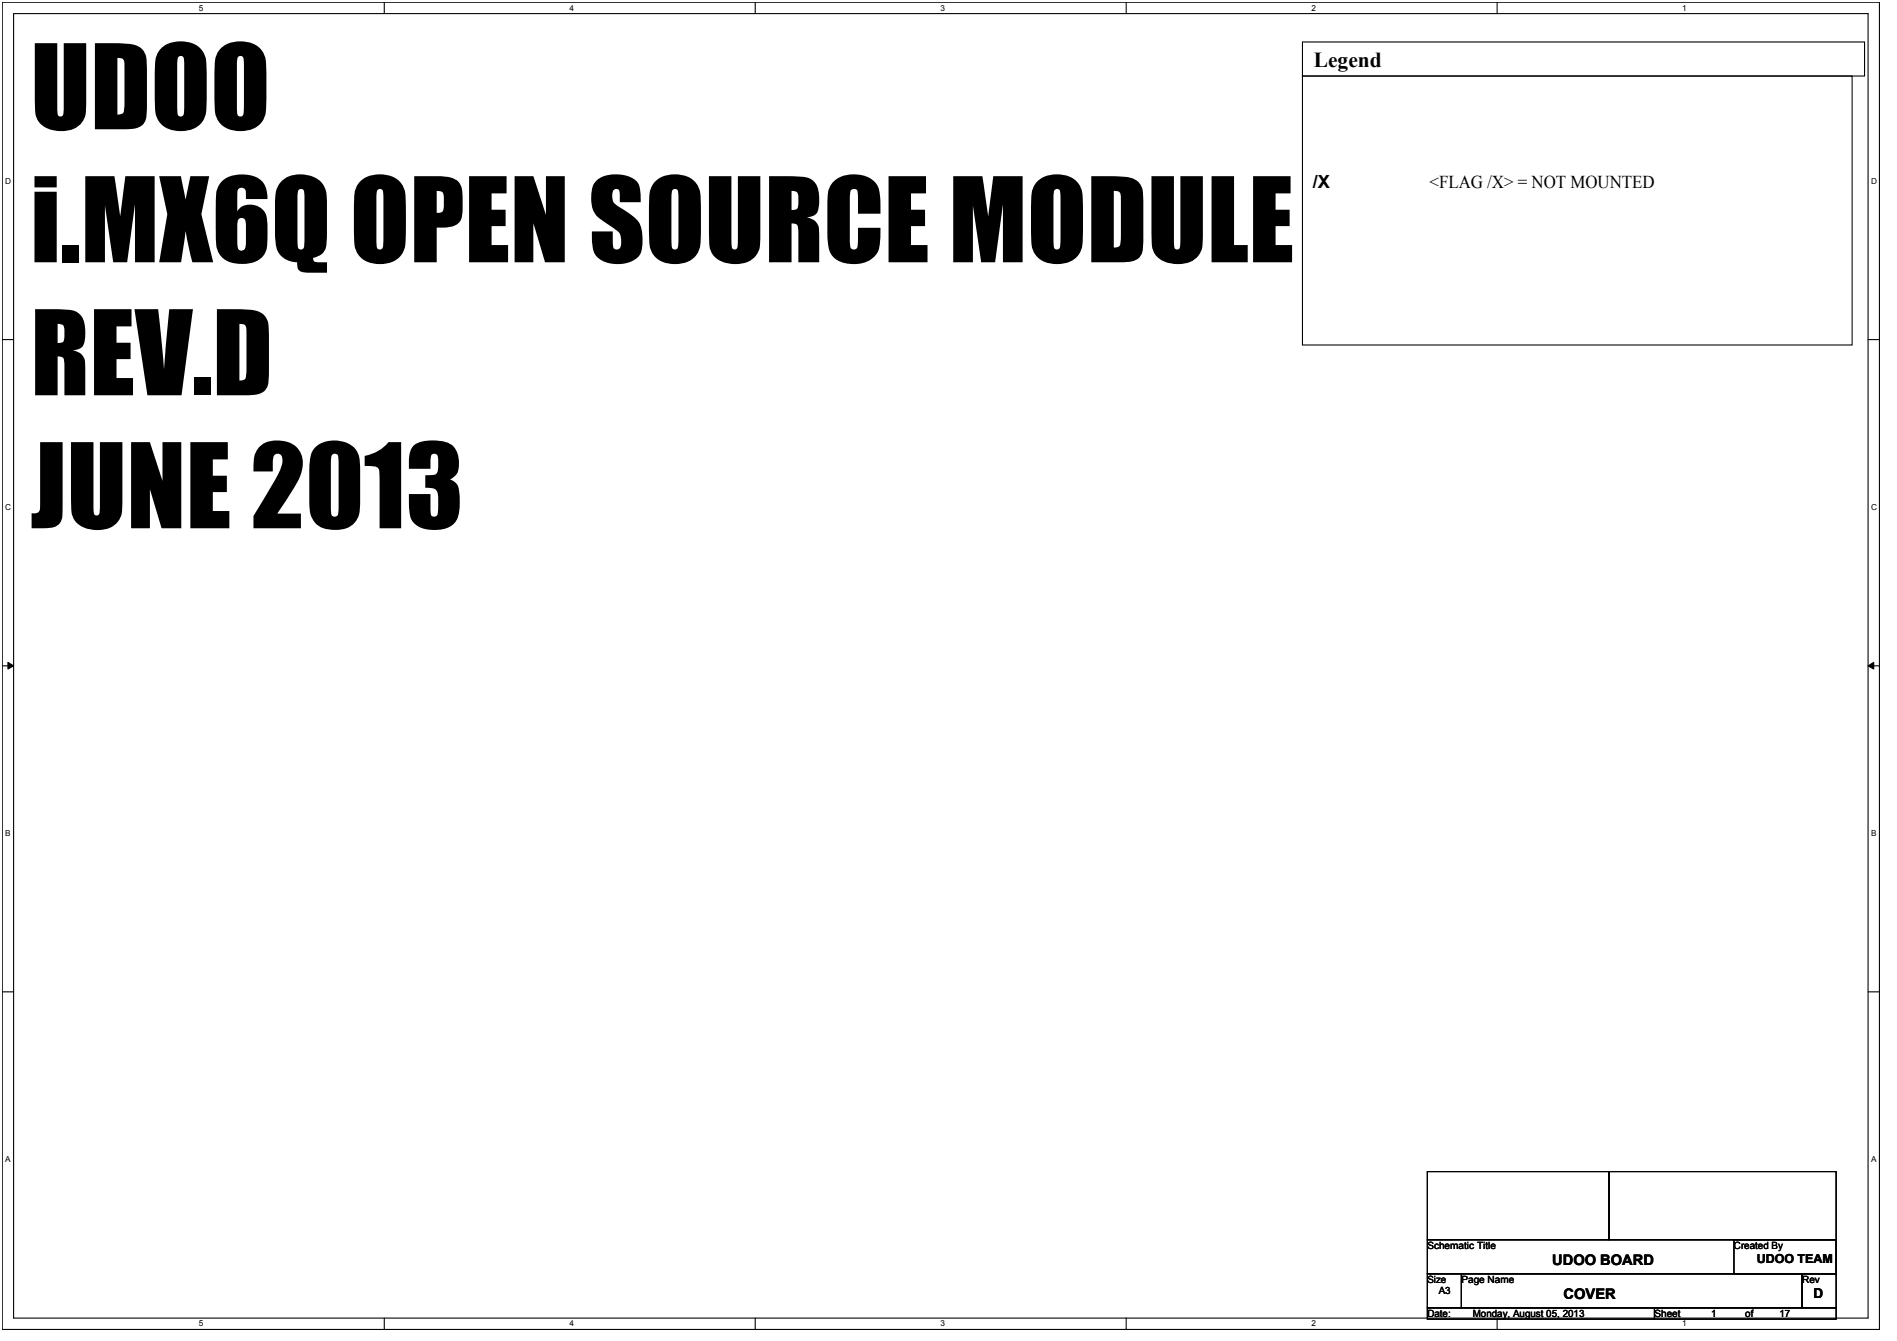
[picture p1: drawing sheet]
<svg xmlns="http://www.w3.org/2000/svg" width="297mm" height="210mm" viewBox="0 0 297 210" stroke-linecap="round" stroke-linejoin="round" font-family="sans-serif">
<defs><g id="words">
<g font-size="17.1">
<text x="4.8" y="20.2">UDOO</text>
<text x="4.8" y="41.1">i.MX6Q OPEN SOURCE MODULE</text>
<text x="4.8" y="61.9">REV.D</text>
<text x="4.8" y="82.7">JUNE 2013</text>
</g>
<text font-size="3.3" x="205.7" y="10.6">Legend</text>
<g font-size="2.8">
<text x="205.5" y="29.5">/X</text>
<text x="223.8" y="29.4">&lt;FLAG /X&gt; = NOT MOUNTED</text>
</g>
<g font-size="2.3">
<text x="243" y="198">UDOO BOARD</text>
<text x="244.8" y="203.4">COVER</text>
</g>
<text font-size="2.1" x="283.9" y="203.2">D</text>
<text font-size="1.9" x="275" y="197.7">UDOO TEAM</text>
<g font-size="1.6">
<text x="223.5" y="195.6">Schematic Title</text>
<text x="271.5" y="195.6">Created By</text>
<text x="223.5" y="200.9">Size</text>
<text x="225.3" y="202.7">A3</text>
<text x="228.8" y="200.9">Page Name</text>
<text x="282.1" y="200.9">Rev</text>
<text x="223.5" y="206.2">Date:</text>
<text x="230.6" y="206.2">Monday, August 05, 2013</text>
<text x="259" y="206.2">Sheet</text>
<text x="267.9" y="206.2">1</text>
<text x="273.3" y="206.2">of</text>
<text x="278.6" y="206.2">17</text>
</g>
<g font-size="1.3">
<text x="31.1" y="1.7">5</text>
<text x="89.2" y="1.7">4</text>
<text x="147.2" y="1.7">3</text>
<text x="205.3" y="1.7">2</text>
<text x="263.4" y="1.7">1</text>
<text x=".8" y="28.8">D</text>
<text x="292.9" y="28.8">D</text>
<text x=".8" y="79.8">C</text>
<text x="292.9" y="79.8">C</text>
<text x=".8" y="130.9">B</text>
<text x="292.9" y="130.9">B</text>
<text x=".8" y="182">A</text>
<text x="292.9" y="182">A</text>
<text x="31.1" y="207.7">5</text>
<text x="89.2" y="207.7">4</text>
<text x="147.2" y="207.7">3</text>
<text x="205.3" y="207.7">2</text>
<text x="263.4" y="207.7">1</text>
</g>
</g></defs>
<path d="M.4 .4h293.8v207.8h-293.8zM2.1 2.1h290.4v204.3h-290.4z" fill="none" stroke="#000" stroke-width=".17"/>
<g fill="#fff">
<path d="M31.1 .5h.7v1.4h-.7z"/>
<path d="M31.1 206.6h.7v1.4h-.7z"/>
</g>
<path d="M60.2 .4v1.7M60.2 206.4v1.8" fill="none" stroke="#000" stroke-width=".17"/>
<g fill="#fff">
<path d="M89.2 .5h.6v1.4h-.6z"/>
<path d="M89.2 206.6h.6v1.4h-.6z"/>
</g>
<path d="M118.2 .4v1.7M118.2 206.4v1.8" fill="none" stroke="#000" stroke-width=".17"/>
<g fill="#fff">
<path d="M147.2 .5h.7v1.4h-.7z"/>
<path d="M147.2 206.6h.7v1.4h-.7z"/>
</g>
<path d="M176.3 .4v1.7M176.3 206.4v1.8" fill="none" stroke="#000" stroke-width=".17"/>
<g fill="#fff">
<path d="M205.3 .5h.7v1.4h-.7z"/>
<path d="M205.3 206.6h.7v1.4h-.7z"/>
</g>
<path d="M234.4 .4v1.7M234.4 206.4v1.8" fill="none" stroke="#000" stroke-width=".17"/>
<g fill="#fff">
<path d="M263.4 .5h.7v1.4h-.7z"/>
<path d="M263.4 206.6h.7v1.4h-.7z"/>
<path d="M.8 27.7h.9v1.4h-.9z"/>
<path d="M292.9 27.7h.9v1.4h-.9z"/>
<path d="M.8 78.7h.9v1.4h-.9z"/>
<path d="M292.9 78.7h.9v1.4h-.9z"/>
</g>
<path d="M.4 53.2h1.7M292.5 53.2h1.7" fill="none" stroke="#000" stroke-width=".17"/>
<g fill="#fff">
<path d="M.8 129.8h.8v1.4h-.8z"/>
<path d="M292.9 129.8h.8v1.4h-.8z"/>
</g>
<path d="M.4 104.3h1.7M292.5 104.3h1.7" fill="none" stroke="#000" stroke-width=".17"/>
<path d="M1.2 103.7l.9 .6-.9 .5zM292.5 104.3l.9-.6v1.1z" fill="#000"/>
<path d="M1.2 103.7l.9 .6-.9 .5zM292.5 104.3l.9-.6v1.1z" fill="none" stroke="#000" stroke-width=".16"/>
<g fill="#fff">
<path d="M.8 180.8h.8v1.4h-.8z"/>
<path d="M292.9 180.8h.8v1.4h-.8z"/>
</g>
<g fill="none" stroke="#000" stroke-width=".17">
<path d="M203.9 6.6h88v5.3h-88zM203.9 11.9h86.1v42.1h-86.1zM.4 155.3h1.7M292.5 155.3h1.7M223.5 194.1h64v5.4h-64zM223.5 199.5h5.3v5.3h-5.3zM223.5 183.5h28.4v10.6h-28.4zM228.8 199.5h53.3v5.3h-53.3zM251.9 183.5h35.6v10.6h-35.6zM271.5 194.1h16v5.4h-16zM282.1 199.5h5.4v5.3h-5.4zM223.5 204.8h35.5v1.8h-35.5z"/>
<path d="M259 204.8h28.5v1.8h-28.5z"/>
</g>
<use href="#words"/>
</svg>
